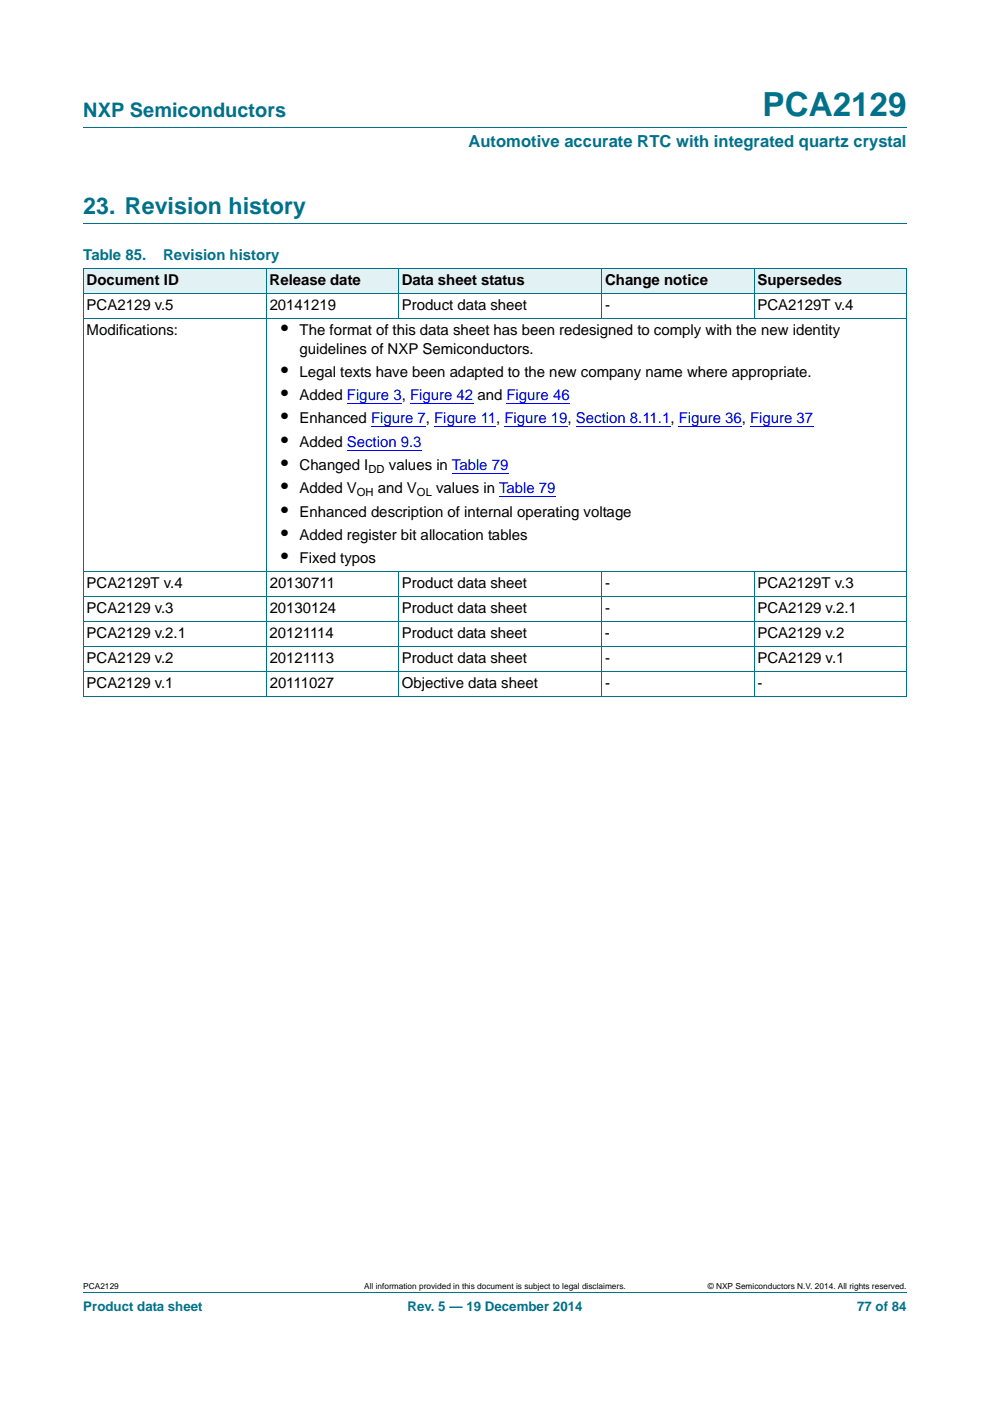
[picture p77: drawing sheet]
<svg xmlns="http://www.w3.org/2000/svg" width="210mm" height="297mm" viewBox="0 0 210 297" stroke-linecap="round" stroke-linejoin="round" font-family="sans-serif">
<defs><g id="words">
<text font-size="7" fill="#00718a" x="161.7" y="24.6">PCA2129</text>
<text font-size="4.9" fill="#00718a" x="17.7" y="45.4">23. Revision history</text>
<text font-size="4.2" fill="#00718a" x="17.7" y="24.9">NXP Semiconductors</text>
<g font-size="4.2">
<text x="59.6" y="71.1">•</text>
<text x="59.6" y="79.9">•</text>
<text x="59.6" y="84.8">•</text>
<text x="59.6" y="89.8">•</text>
<text x="59.6" y="94.7">•</text>
<text x="59.6" y="99.7">•</text>
<text x="59.6" y="104.6">•</text>
<text x="59.6" y="109.5">•</text>
<text x="59.6" y="114.5">•</text>
<text x="59.6" y="119.4">•</text>
</g>
<text font-size="3.5" fill="#00718a" x="99.3" y="31.1">Automotive accurate RTC with integrated quartz crystal</text>
<g font-size="3.2" fill="#00718a">
<text x="17.7" y="55.2">Table 85.</text>
<text x="34.6" y="55.2">Revision history</text>
</g>
<g font-size="3.2">
<text x="18.4" y="65.8">PCA2129 v.5</text>
<text x="18.4" y="60.5">Document ID</text>
<text x="57.2" y="60.5">Release date</text>
<text x="57.2" y="65.8">20141219</text>
<text x="85.2" y="60.5">Data sheet status</text>
<text x="85.2" y="65.8">Product data sheet</text>
<text x="128.3" y="65.8">-</text>
<text x="128.3" y="60.5">Change notice</text>
<text x="160.7" y="65.8">PCA2129T v.4</text>
<text x="160.7" y="60.5">Supersedes</text>
<text x="18.4" y="71.1">Modifications:</text>
<text x="63.5" y="71.1">The format of this data sheet has been redesigned to comply with the new identity</text>
<text x="63.5" y="75">guidelines of NXP Semiconductors.</text>
<text x="63.5" y="79.9">Legal texts have been adapted to the new company name where appropriate.</text>
<text x="63.5" y="84.8">Added Figure 3, Figure 42 and Figure 46</text>
<text x="63.5" y="89.8">Enhanced Figure 7, Figure 11, Figure 19, Section 8.11.1, Figure 36, Figure 37</text>
<text x="63.5" y="94.7">Added Section 9.3</text>
<text x="63.5" y="99.7">Changed I</text>
<text x="82.5" y="99.7">values in Table 79</text>
<text x="63.5" y="104.6">Added V</text>
<text x="80.2" y="104.6">and V</text>
<text x="92.5" y="104.6">values in Table 79</text>
<text x="63.5" y="109.5">Enhanced description of internal operating voltage</text>
<text x="63.5" y="114.5">Added register bit allocation tables</text>
<text x="63.5" y="119.4">Fixed typos</text>
<text x="18.4" y="124.7">PCA2129T v.4</text>
<text x="57.2" y="124.7">20130711</text>
<text x="85.2" y="124.7">Product data sheet</text>
<text x="128.3" y="124.7">-</text>
<text x="160.7" y="124.7">PCA2129T v.3</text>
<text x="18.4" y="130">PCA2129 v.3</text>
<text x="57.2" y="130">20130124</text>
<text x="85.2" y="130">Product data sheet</text>
<text x="128.3" y="130">-</text>
<text x="160.7" y="130">PCA2129 v.2.1</text>
<text x="18.4" y="135.3">PCA2129 v.2.1</text>
<text x="57.2" y="135.3">20121114</text>
<text x="85.2" y="135.3">Product data sheet</text>
<text x="128.3" y="135.3">-</text>
<text x="160.7" y="135.3">PCA2129 v.2</text>
<text x="18.4" y="140.6">PCA2129 v.2</text>
<text x="57.2" y="140.6">20121113</text>
<text x="85.2" y="140.6">Product data sheet</text>
<text x="128.3" y="140.6">-</text>
<text x="160.7" y="140.6">PCA2129 v.1</text>
<text x="18.4" y="145.9">PCA2129 v.1</text>
<text x="57.2" y="145.9">20111027</text>
<text x="85.2" y="145.9">Objective data sheet</text>
<text x="128.3" y="145.9">-</text>
<text x="160.7" y="145.9">-</text>
</g>
<g font-size="2.8" fill="#00718a">
<text x="17.7" y="277.9">Product data sheet</text>
<text x="86.4" y="277.9">Rev. 5 — 19 December 2014</text>
<text x="181.8" y="277.9">77 of 84</text>
</g>
<g font-size="2.4">
<text x="78.2" y="100.2">DD</text>
<text x="75.7" y="105.2">OH</text>
<text x="88.4" y="105.2">OL</text>
</g>
<g font-size="1.8">
<text x="17.7" y="273.3">PCA2129</text>
<text x="77.3" y="273.3">All information provided in this document is subject to legal disclaimers.</text>
<text x="150.1" y="273.3">© NXP Semiconductors N.V. 2014. All rights reserved.</text>
</g>
</g></defs>
<path d="M17.7 27h174.6M17.7 47.4h174.6M17.7 273.9h174.6" fill="none" stroke="#00718a" stroke-width=".21"/>
<g fill="#e2f1f4">
<path d="M17.7 57h38.8v5.3h-38.8z"/>
<path d="M56.5 57h28v5.3h-28z"/>
<path d="M84.5 57h43.1v5.3h-43.1z"/>
<path d="M127.6 57h32.4v5.3h-32.4z"/>
<path d="M160 57h32.3v5.3h-32.3z"/>
</g>
<path d="M73.6 85.5h11.6M73.6 95.4h15.9M78.7 90.5h11.6M87 85.5h13.4M92.1 90.5h13.1M107 90.5h13.4M107.4 85.5h13.4M122.2 90.5h20M144 90.5h13.4M159.1 90.5h13.4M95.9 100.4h12M105.9 105.3h12" fill="none" stroke="#00f" stroke-width=".21"/>
<g fill="none" stroke="#00718a" stroke-width=".21">
<path d="M17.6 57h174.7M17.7 57v90.6M56.5 56.9v90.8M84.5 56.9v10.7M127.6 56.9v10.7M160 56.9v10.7M192.3 57v90.6M17.6 62.3h174.7M17.6 67.6h174.7M17.6 121.2h174.7M17.6 126.5h174.7M17.6 131.8h174.7"/>
<path d="M17.6 137.1h174.7M84.5 121.1v26.6M127.6 121.1v26.6M160 121.1v26.6M17.6 142.4h174.7M17.6 147.6h174.7"/>
</g>
<use href="#words"/>
</svg>
